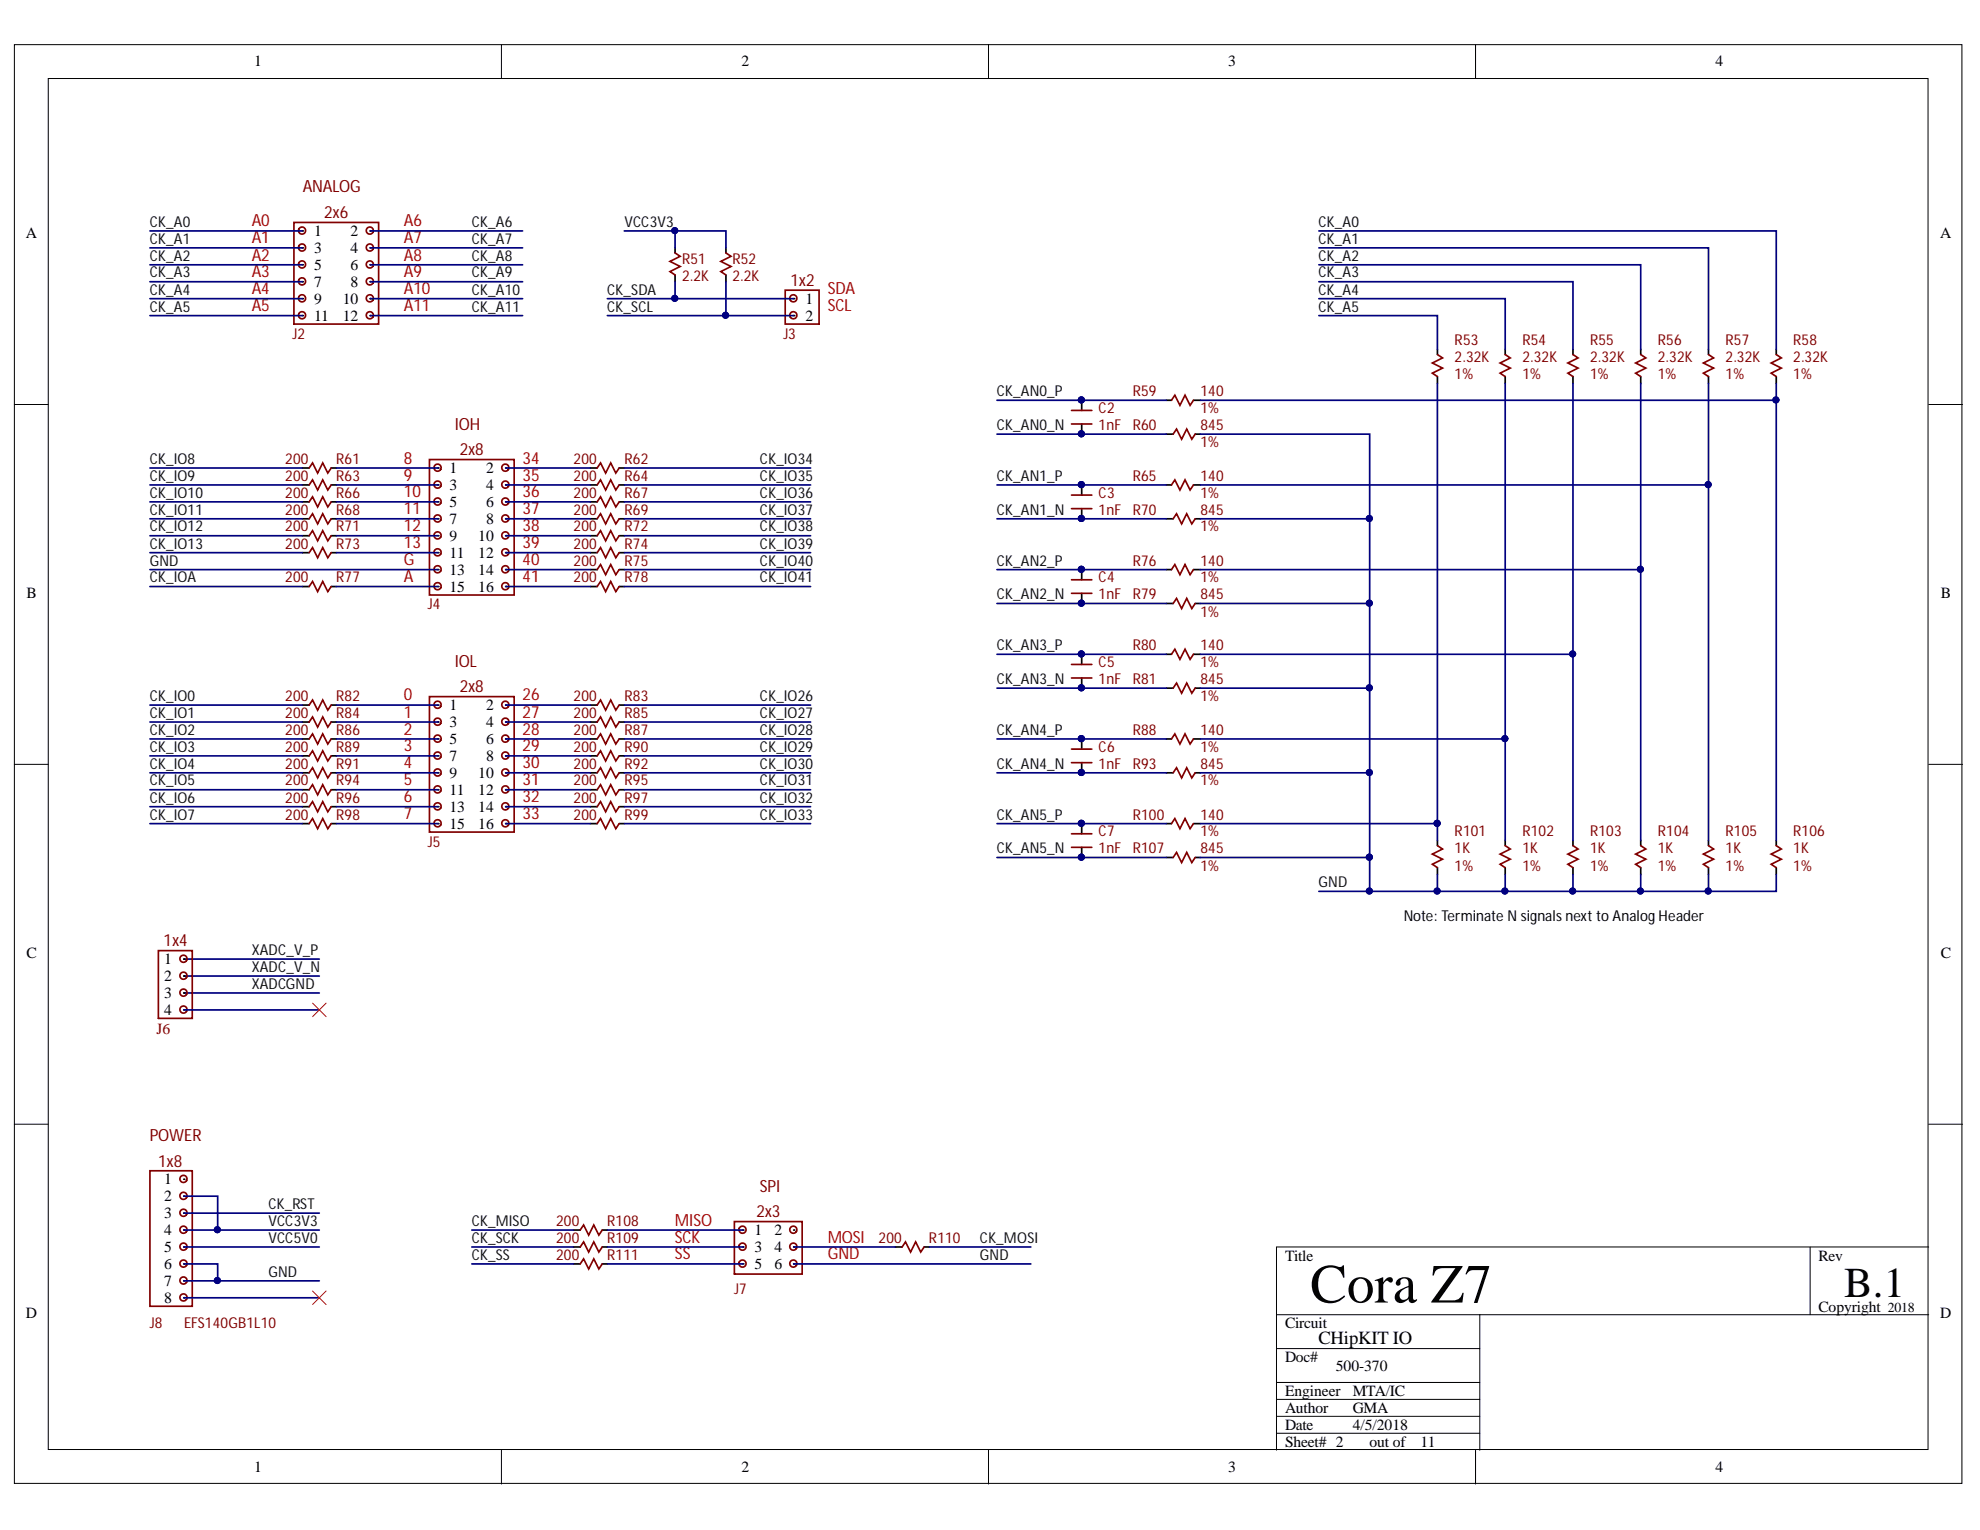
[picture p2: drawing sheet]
<svg xmlns="http://www.w3.org/2000/svg" width="279mm" height="216mm" viewBox="0 0 279 216" stroke-linecap="round" stroke-linejoin="round" font-family="sans-serif">
<defs><g id="words">
<text font-size="7.8" x="184.9" y="183.8">Cora Z7</text>
<text font-size="6" x="260.2" y="183">B.1</text>
<text font-size="2.6" x="186.1" y="189.7">CHipKIT IO</text>
<g font-size="2.4" fill="#800000">
<text x="42.7" y="27.1">ANALOG</text>
<text x="45.8" y="30.8">2x6</text>
<text x="111.6" y="40.3">1x2</text>
<text x="64.2" y="60.6">IOH</text>
<text x="64.9" y="64.3">2x8</text>
<text x="64.2" y="94.1">IOL</text>
<text x="64.9" y="97.6">2x8</text>
<text x="23.1" y="133.5">1x4</text>
<text x="21.1" y="161">POWER</text>
<text x="22.3" y="164.6">1x8</text>
<text x="106.7" y="171.7">2x3</text>
<text x="107.2" y="168.2">SPI</text>
</g>
<g font-size="2.4" fill="#bf0000">
<text x="35.5" y="32">A0</text>
<text x="35.5" y="34.3">A1</text>
<text x="57" y="32">A6</text>
<text x="57" y="34.3">A7</text>
<text x="35.5" y="36.8">A2</text>
<text x="35.5" y="39.1">A3</text>
<text x="35.5" y="41.5">A4</text>
<text x="57" y="36.8">A8</text>
<text x="57" y="39.1">A9</text>
<text x="57" y="41.5">A10</text>
<text x="116.8" y="41.5">SDA</text>
<text x="35.5" y="43.9">A5</text>
<text x="57" y="43.9">A11</text>
<text x="116.8" y="43.9">SCL</text>
<text x="57" y="65.4">8</text>
<text x="73.7" y="65.4">34</text>
<text x="57" y="67.8">9</text>
<text x="57" y="70.2">10</text>
<text x="73.7" y="67.8">35</text>
<text x="73.7" y="70.2">36</text>
<text x="57" y="72.5">11</text>
<text x="57" y="75">12</text>
<text x="57" y="77.4">13</text>
<text x="73.7" y="72.5">37</text>
<text x="73.7" y="75">38</text>
<text x="73.7" y="77.4">39</text>
<text x="57" y="79.7">G</text>
<text x="57" y="82.2">A</text>
<text x="73.7" y="79.7">40</text>
<text x="73.7" y="82.2">41</text>
<text x="57" y="98.8">0</text>
<text x="57" y="101.3">1</text>
<text x="73.7" y="98.8">26</text>
<text x="73.7" y="101.3">27</text>
<text x="57" y="103.7">2</text>
<text x="57" y="106">3</text>
<text x="73.7" y="103.7">28</text>
<text x="73.7" y="106">29</text>
<text x="57" y="108.4">4</text>
<text x="57" y="110.8">5</text>
<text x="57" y="113.2">6</text>
<text x="73.7" y="108.4">30</text>
<text x="73.7" y="110.8">31</text>
<text x="73.7" y="113.2">32</text>
<text x="57" y="115.6">7</text>
<text x="73.7" y="115.6">33</text>
<text x="95.2" y="173">MISO</text>
<text x="95.2" y="175.3">SCK</text>
<text x="95.2" y="177.7">SS</text>
<text x="116.8" y="175.3">MOSI</text>
<text x="116.8" y="177.7">GND</text>
</g>
<g font-size="2.2">
<text x="35.9" y="9.4">1</text>
<text x="104.6" y="9.4">2</text>
<text x="173.3" y="9.4">3</text>
<text x="242.1" y="9.4">4</text>
<text x="3.6" y="33.6">A</text>
<text x="44.3" y="33.3">1</text>
<text x="44.3" y="35.7">3</text>
<text x="49.5" y="33.3">2</text>
<text x="49.5" y="35.7">4</text>
<text x="273.8" y="33.6">A</text>
<text x="44.3" y="38.1">5</text>
<text x="44.3" y="40.5">7</text>
<text x="49.5" y="38.1">6</text>
<text x="49.5" y="40.5">8</text>
<text x="44.3" y="42.9">9</text>
<text x="44.3" y="45.2">11</text>
<text x="48.4" y="45.2">12</text>
<text x="48.4" y="42.9">10</text>
<text x="113.7" y="42.9">1</text>
<text x="113.7" y="45.2">2</text>
<text x="63.4" y="66.8">1</text>
<text x="63.4" y="69.2">3</text>
<text x="63.4" y="71.5">5</text>
<text x="68.6" y="71.5">6</text>
<text x="68.6" y="66.8">2</text>
<text x="68.6" y="69.2">4</text>
<text x="63.4" y="74">7</text>
<text x="63.4" y="76.3">9</text>
<text x="67.5" y="76.3">10</text>
<text x="68.6" y="74">8</text>
<text x="63.4" y="78.7">11</text>
<text x="63.4" y="81.1">13</text>
<text x="63.4" y="83.5">15</text>
<text x="67.5" y="78.7">12</text>
<text x="67.5" y="81.1">14</text>
<text x="67.5" y="83.5">16</text>
<text x="3.7" y="84.4">B</text>
<text x="273.9" y="84.4">B</text>
<text x="63.4" y="100.2">1</text>
<text x="68.6" y="100.2">2</text>
<text x="63.4" y="102.6">3</text>
<text x="63.4" y="105">5</text>
<text x="63.4" y="107.4">7</text>
<text x="68.6" y="105">6</text>
<text x="68.6" y="102.6">4</text>
<text x="68.6" y="107.4">8</text>
<text x="63.4" y="109.8">9</text>
<text x="63.4" y="112.2">11</text>
<text x="67.5" y="112.2">12</text>
<text x="67.5" y="109.8">10</text>
<text x="63.4" y="114.6">13</text>
<text x="63.4" y="116.9">15</text>
<text x="67.5" y="114.6">14</text>
<text x="67.5" y="116.9">16</text>
<text x="3.7" y="135.2">C</text>
<text x="23.2" y="136">1</text>
<text x="273.9" y="135.2">C</text>
<text x="23.2" y="138.5">2</text>
<text x="23.2" y="140.9">3</text>
<text x="23.2" y="143.2">4</text>
<text x="23.2" y="167.1">1</text>
<text x="23.2" y="169.5">2</text>
<text x="23.2" y="171.9">3</text>
<text x="23.2" y="179.1">6</text>
<text x="23.2" y="174.3">4</text>
<text x="23.2" y="176.7">5</text>
<text x="106.5" y="174.3">1</text>
<text x="106.5" y="176.7">3</text>
<text x="106.5" y="179.1">5</text>
<text x="109.3" y="179.1">6</text>
<text x="109.3" y="174.3">2</text>
<text x="109.3" y="176.7">4</text>
<text x="181.3" y="177.9">Title</text>
<text x="256.6" y="177.9">Rev</text>
<text x="3.6" y="185.9">D</text>
<text x="23.2" y="181.4">7</text>
<text x="23.2" y="183.9">8</text>
<text x="256.6" y="185.1">Copyright</text>
<text x="273.8" y="185.9">D</text>
<text x="181.3" y="187.4">Circuit</text>
<text x="181.3" y="197">Engineer</text>
<text x="181.3" y="192.3">Doc#</text>
<text x="188.5" y="193.4">500-370</text>
<text x="190.9" y="197">MTA/IC</text>
<text x="181.3" y="199.4">Author</text>
<text x="181.3" y="201.8">Date</text>
<text x="190.9" y="199.4">GMA</text>
<text x="190.9" y="201.8">4/5/2018</text>
<text x="35.9" y="207.7">1</text>
<text x="104.6" y="207.7">2</text>
<text x="173.3" y="207.7">3</text>
<text x="181.3" y="204.2">Sheet# 2</text>
<text x="193.3" y="204.2">out of</text>
<text x="200.4" y="204.2">11</text>
<text x="242.1" y="207.7">4</text>
</g>
<text font-size="2.2" fill="#800000" x="22.1" y="145.8">J6</text>
<g font-size="2.1" fill="#101010">
<text x="21.1" y="32">CK_A0</text>
<text x="21.1" y="34.4">CK_A1</text>
<text x="66.6" y="32">CK_A6</text>
<text x="66.6" y="34.4">CK_A7</text>
<text x="88.1" y="32">VCC3V3</text>
<text x="186.1" y="32">CK_A0</text>
<text x="186.1" y="34.4">CK_A1</text>
<text x="21.1" y="36.8">CK_A2</text>
<text x="21.1" y="39.1">CK_A3</text>
<text x="21.1" y="41.6">CK_A4</text>
<text x="66.6" y="36.8">CK_A8</text>
<text x="66.6" y="39.1">CK_A9</text>
<text x="66.6" y="41.6">CK_A10</text>
<text x="85.7" y="41.6">CK_SDA</text>
<text x="186.1" y="36.8">CK_A2</text>
<text x="186.1" y="39.1">CK_A3</text>
<text x="186.1" y="41.6">CK_A4</text>
<text x="21.1" y="44">CK_A5</text>
<text x="66.6" y="44">CK_A11</text>
<text x="85.7" y="44">CK_SCL</text>
<text x="186.1" y="44">CK_A5</text>
<text x="140.6" y="55.9">CK_AN0_P</text>
<text x="21.1" y="65.4">CK_IO8</text>
<text x="107.2" y="65.4">CK_IO34</text>
<text x="140.6" y="60.7">CK_AN0_N</text>
<text x="21.1" y="67.9">CK_IO9</text>
<text x="21.1" y="70.3">CK_IO10</text>
<text x="107.2" y="67.9">CK_IO35</text>
<text x="107.2" y="70.3">CK_IO36</text>
<text x="140.6" y="67.9">CK_AN1_P</text>
<text x="21.1" y="72.6">CK_IO11</text>
<text x="21.1" y="75">CK_IO12</text>
<text x="21.1" y="77.4">CK_IO13</text>
<text x="107.2" y="72.6">CK_IO37</text>
<text x="107.2" y="75">CK_IO38</text>
<text x="107.2" y="77.4">CK_IO39</text>
<text x="140.6" y="72.6">CK_AN1_N</text>
<text x="21.1" y="82.2">CK_IOA</text>
<text x="21.1" y="79.8">GND</text>
<text x="107.2" y="79.8">CK_IO40</text>
<text x="107.2" y="82.2">CK_IO41</text>
<text x="140.6" y="79.8">CK_AN2_P</text>
<text x="140.6" y="84.5">CK_AN2_N</text>
<text x="140.6" y="91.7">CK_AN3_P</text>
<text x="21.1" y="98.9">CK_IO0</text>
<text x="21.1" y="101.3">CK_IO1</text>
<text x="107.2" y="98.9">CK_IO26</text>
<text x="107.2" y="101.3">CK_IO27</text>
<text x="140.6" y="96.5">CK_AN3_N</text>
<text x="21.1" y="103.7">CK_IO2</text>
<text x="21.1" y="106.1">CK_IO3</text>
<text x="107.2" y="103.7">CK_IO28</text>
<text x="107.2" y="106.1">CK_IO29</text>
<text x="140.6" y="103.7">CK_AN4_P</text>
<text x="21.1" y="108.5">CK_IO4</text>
<text x="21.1" y="110.8">CK_IO5</text>
<text x="21.1" y="113.3">CK_IO6</text>
<text x="107.2" y="108.5">CK_IO30</text>
<text x="107.2" y="110.8">CK_IO31</text>
<text x="107.2" y="113.3">CK_IO32</text>
<text x="140.6" y="108.5">CK_AN4_N</text>
<text x="21.1" y="115.7">CK_IO7</text>
<text x="107.2" y="115.7">CK_IO33</text>
<text x="140.6" y="115.7">CK_AN5_P</text>
<text x="140.6" y="120.4">CK_AN5_N</text>
<text x="186.1" y="125.2">GND</text>
<text x="35.5" y="134.8">XADC_V_P</text>
<text x="35.5" y="137.1">XADC_V_N</text>
<text x="35.5" y="139.5">XADCGND</text>
<text x="37.9" y="173">VCC3V3</text>
<text x="37.9" y="170.6">CK_RST</text>
<text x="66.6" y="173">CK_MISO</text>
<text x="37.9" y="175.3">VCC5V0</text>
<text x="66.6" y="175.3">CK_SCK</text>
<text x="66.6" y="177.8">CK_SS</text>
<text x="138.3" y="175.3">CK_MOSI</text>
<text x="138.3" y="177.8">GND</text>
<text x="37.9" y="180.2">GND</text>
</g>
<g font-size="2.1" fill="#800000">
<text x="96.2" y="39.7">2.2K</text>
<text x="96.2" y="37.3">R51</text>
<text x="103.4" y="39.7">2.2K</text>
<text x="103.4" y="37.3">R52</text>
<text x="41.3" y="47.8">J2</text>
<text x="110.5" y="47.8">J3</text>
<text x="205.3" y="51.1">2.32K</text>
<text x="205.3" y="48.7">R53</text>
<text x="205.3" y="53.5">1%</text>
<text x="214.8" y="51.1">2.32K</text>
<text x="214.8" y="48.7">R54</text>
<text x="214.8" y="53.5">1%</text>
<text x="224.4" y="51.1">2.32K</text>
<text x="224.4" y="48.7">R55</text>
<text x="224.4" y="53.5">1%</text>
<text x="233.9" y="51.1">2.32K</text>
<text x="233.9" y="48.7">R56</text>
<text x="233.9" y="53.5">1%</text>
<text x="243.5" y="51.1">2.32K</text>
<text x="243.5" y="48.7">R57</text>
<text x="243.5" y="53.5">1%</text>
<text x="253" y="51.1">2.32K</text>
<text x="253" y="48.7">R58</text>
<text x="253" y="53.5">1%</text>
<text x="155" y="58.3">C2</text>
<text x="159.8" y="55.9">R59</text>
<text x="169.4" y="55.9">140</text>
<text x="169.4" y="58.3">1%</text>
<text x="40.3" y="65.4">200</text>
<text x="47.4" y="65.4">R61</text>
<text x="80.9" y="65.4">200</text>
<text x="88.1" y="65.4">R62</text>
<text x="155" y="60.7">1nF</text>
<text x="159.8" y="60.7">R60</text>
<text x="169.4" y="60.7">845</text>
<text x="169.4" y="63.1">1%</text>
<text x="40.3" y="67.9">200</text>
<text x="40.3" y="70.3">200</text>
<text x="47.4" y="67.9">R63</text>
<text x="47.4" y="70.3">R66</text>
<text x="80.9" y="67.9">200</text>
<text x="80.9" y="70.3">200</text>
<text x="88.1" y="67.9">R64</text>
<text x="88.1" y="70.3">R67</text>
<text x="155" y="70.3">C3</text>
<text x="159.8" y="67.9">R65</text>
<text x="169.4" y="67.9">140</text>
<text x="169.4" y="70.3">1%</text>
<text x="40.3" y="72.6">200</text>
<text x="40.3" y="75">200</text>
<text x="40.3" y="77.4">200</text>
<text x="47.4" y="72.6">R68</text>
<text x="47.4" y="75">R71</text>
<text x="47.4" y="77.4">R73</text>
<text x="80.9" y="72.6">200</text>
<text x="80.9" y="75">200</text>
<text x="80.9" y="77.4">200</text>
<text x="88.1" y="72.6">R69</text>
<text x="88.1" y="75">R72</text>
<text x="88.1" y="77.4">R74</text>
<text x="155" y="72.6">1nF</text>
<text x="159.8" y="72.6">R70</text>
<text x="169.4" y="72.6">845</text>
<text x="169.4" y="75">1%</text>
<text x="40.3" y="82.2">200</text>
<text x="47.4" y="82.2">R77</text>
<text x="80.9" y="79.8">200</text>
<text x="80.9" y="82.2">200</text>
<text x="88.1" y="79.8">R75</text>
<text x="88.1" y="82.2">R78</text>
<text x="155" y="82.2">C4</text>
<text x="159.8" y="79.8">R76</text>
<text x="169.4" y="79.8">140</text>
<text x="169.4" y="82.2">1%</text>
<text x="60.4" y="86">J4</text>
<text x="155" y="84.5">1nF</text>
<text x="159.8" y="84.5">R79</text>
<text x="169.4" y="84.5">845</text>
<text x="169.4" y="87">1%</text>
<text x="155" y="94.1">C5</text>
<text x="159.8" y="91.7">R80</text>
<text x="169.4" y="91.7">140</text>
<text x="169.4" y="94.1">1%</text>
<text x="40.3" y="98.9">200</text>
<text x="40.3" y="101.3">200</text>
<text x="47.4" y="98.9">R82</text>
<text x="47.4" y="101.3">R84</text>
<text x="80.9" y="98.9">200</text>
<text x="80.9" y="101.3">200</text>
<text x="88.1" y="98.9">R83</text>
<text x="88.1" y="101.3">R85</text>
<text x="155" y="96.5">1nF</text>
<text x="159.8" y="96.5">R81</text>
<text x="169.4" y="96.5">845</text>
<text x="169.4" y="98.9">1%</text>
<text x="40.3" y="103.7">200</text>
<text x="40.3" y="106.1">200</text>
<text x="47.4" y="103.7">R86</text>
<text x="47.4" y="106.1">R89</text>
<text x="80.9" y="103.7">200</text>
<text x="80.9" y="106.1">200</text>
<text x="88.1" y="103.7">R87</text>
<text x="88.1" y="106.1">R90</text>
<text x="155" y="106.1">C6</text>
<text x="159.8" y="103.7">R88</text>
<text x="169.4" y="103.7">140</text>
<text x="169.4" y="106.1">1%</text>
<text x="40.3" y="108.5">200</text>
<text x="40.3" y="110.8">200</text>
<text x="40.3" y="113.3">200</text>
<text x="47.4" y="108.5">R91</text>
<text x="47.4" y="110.8">R94</text>
<text x="47.4" y="113.3">R96</text>
<text x="80.9" y="108.5">200</text>
<text x="80.9" y="110.8">200</text>
<text x="80.9" y="113.3">200</text>
<text x="88.1" y="108.5">R92</text>
<text x="88.1" y="110.8">R95</text>
<text x="88.1" y="113.3">R97</text>
<text x="155" y="108.5">1nF</text>
<text x="159.8" y="108.5">R93</text>
<text x="169.4" y="108.5">845</text>
<text x="169.4" y="110.8">1%</text>
<text x="40.3" y="115.7">200</text>
<text x="47.4" y="115.7">R98</text>
<text x="60.4" y="119.5">J5</text>
<text x="80.9" y="115.7">200</text>
<text x="88.1" y="115.7">R99</text>
<text x="155" y="118">C7</text>
<text x="159.8" y="115.7">R100</text>
<text x="169.4" y="115.7">140</text>
<text x="169.4" y="118">1%</text>
<text x="205.3" y="118">R101</text>
<text x="214.8" y="118">R102</text>
<text x="224.4" y="118">R103</text>
<text x="233.9" y="118">R104</text>
<text x="243.5" y="118">R105</text>
<text x="253" y="118">R106</text>
<text x="155" y="120.4">1nF</text>
<text x="159.8" y="120.4">R107</text>
<text x="169.4" y="120.4">845</text>
<text x="169.4" y="122.8">1%</text>
<text x="205.3" y="120.4">1K</text>
<text x="205.3" y="122.8">1%</text>
<text x="214.8" y="120.4">1K</text>
<text x="214.8" y="122.8">1%</text>
<text x="224.4" y="120.4">1K</text>
<text x="224.4" y="122.8">1%</text>
<text x="233.9" y="120.4">1K</text>
<text x="233.9" y="122.8">1%</text>
<text x="243.5" y="120.4">1K</text>
<text x="243.5" y="122.8">1%</text>
<text x="253" y="120.4">1K</text>
<text x="253" y="122.8">1%</text>
<text x="78.5" y="173">200</text>
<text x="85.7" y="173">R108</text>
<text x="78.5" y="175.3">200</text>
<text x="78.5" y="177.8">200</text>
<text x="85.7" y="175.3">R109</text>
<text x="85.7" y="177.8">R111</text>
<text x="124" y="175.3">200</text>
<text x="131.1" y="175.3">R110</text>
<text x="103.6" y="182.5">J7</text>
<text x="21.1" y="187.4">J8</text>
<text x="26" y="187.4">EFS140GB1L10</text>
</g>
<text font-size="2.1" x="198.1" y="129.9">Note: Terminate N signals next to Analog Header</text>
<text font-size="1.9" x="266.4" y="185.1">2018</text>
</g></defs>
<g fill="#fff" stroke="#000" stroke-width=".14">
<path d="M2 6.3h274.8v203h-274.8z"/>
<path d="M6.8 11.1h265.3v193.4h-265.3z"/>
</g>
<g fill="none" stroke="#000" stroke-width=".14">
<path d="M70.8 6.3v4.8M139.5 6.3v4.8M208.2 6.3v4.8M2 57.1h4.8M272.2 57.1h4.7M2 107.9h4.8M272.2 107.9h4.7M2 158.6h4.8M272.2 158.6h4.7M255.4 176v9.5M272.2 176h-92.1v28.6M180.1 185.5h92.1"/>
<path d="M180.1 199.9h28.7M180.1 190.3h28.7M180.1 197.5h28.7M180.1 195.1h28.7M208.8 185.5v19.1M70.8 204.6v4.8M139.5 204.6v4.8M180.1 202.2h28.7M208.2 204.6v4.8"/>
</g>
<g fill="none" stroke="#000" stroke-width=".24">
<path d="M42.7 32.6h.1M42.7 35h.1M42.7 37.4h.1M42.7 39.8h.1M52.2 37.4h.1M52.2 32.6h.1M52.2 35h.1M52.2 39.8h.1M95.3 35v.7M95.3 38.8v1M102.4 35v.7M102.4 38.8v1"/>
<path d="M42.7 42.1h.1M42.7 44.5h.1M52.2 44.5h.1M52.2 42.1h.1M112 42.1h.1M112 44.5h.1M152.6 56.5v1.4M152.6 59.8v1.5M164.6 56.5h.7M168.4 56.5h1M202.8 49.3v.7M202.8 53.1v1"/>
<path d="M212.4 49.3v.7M212.4 53.1v1M222 49.3v.7M222 53.1v1M231.5 49.3v.7M231.5 53.1v1M241.1 49.3v.7M241.1 53.1v1M250.6 49.3v.7M250.6 53.1v1M42.7 66h.9M42.7 68.4h.9"/>
<path d="M42.7 70.8h.9M42.7 73.2h.9M42.7 75.6h.9M42.7 78h.9M46.7 66h.8M46.7 68.4h.8M46.7 70.8h.8M46.7 73.2h.8M46.7 75.6h.8M46.7 78h.8M61.8 66h.1M61.8 68.4h.1"/>
<path d="M61.8 70.8h.1M61.8 73.2h.1M61.8 75.6h.1M61.8 78h.1M71.4 70.8h.1M71.4 66h.1M71.4 68.4h.1M71.4 78h.1M71.4 73.2h.1M71.4 75.6h.1M83.3 66h1M83.3 68.4h1"/>
<path d="M83.3 70.8h1M83.3 73.2h1M83.3 75.6h1M83.3 78h1M87.4 66h.7M87.4 68.4h.7M87.4 70.8h.7M87.4 73.2h.7M87.4 75.6h.7M87.4 78h.7M152.6 68.4v1.5M152.6 71.8v1.4"/>
<path d="M164.6 68.4h.7M164.6 73.2h.9M164.6 61.3h.9M168.4 68.4h1M168.7 73.2h.7M168.7 61.3h.7M42.7 82.8h.9M42.7 99.5h.9M46.7 82.8h.8M46.7 99.5h.8M61.8 80.4h.1M61.8 82.8h.1"/>
<path d="M61.8 99.5h.1M71.4 80.4h.1M71.4 82.8h.1M71.4 99.5h.1M83.3 80.4h1M83.3 82.8h1M83.3 99.5h1M87.4 80.4h.7M87.4 82.8h.7M87.4 99.5h.7M152.6 80.4v1.4M152.6 83.7v1.5"/>
<path d="M152.6 92.3v1.5M152.6 95.7v1.4M164.6 80.4h.7M164.6 85.2h.9M164.6 97.1h.9M164.6 92.3h.7M168.4 80.4h1M168.4 92.3h1M168.7 85.2h.7M168.7 97.1h.7M42.7 101.9h.9M42.7 104.3h.9"/>
<path d="M42.7 106.7h.9M42.7 109.1h.9M42.7 111.4h.9M42.7 113.8h.9M42.7 116.2h.9M46.7 101.9h.8M46.7 104.3h.8M46.7 106.7h.8M46.7 109.1h.8M46.7 111.4h.8M46.7 113.8h.8M46.7 116.2h.8"/>
<path d="M61.8 101.9h.1M61.8 104.3h.1M61.8 106.7h.1M61.8 109.1h.1M61.8 111.4h.1M61.8 113.8h.1M61.8 116.2h.1M71.4 104.3h.1M71.4 101.9h.1M71.4 111.4h.1M71.4 106.7h.1M71.4 109.1h.1"/>
<path d="M71.4 113.8h.1M71.4 116.2h.1M83.3 101.9h1M83.3 104.3h1M83.3 106.7h1M83.3 109.1h1M83.3 111.4h1M83.3 113.8h1M83.3 116.2h1M87.4 101.9h.7M87.4 104.3h.7M87.4 106.7h.7"/>
<path d="M87.4 109.1h.7M87.4 111.4h.7M87.4 113.8h.7M87.4 116.2h.7M152.6 104.3v1.4M152.6 107.6v1.5M152.6 116.2v1.5M152.6 119.6v1.4M164.6 104.3h.7M164.6 109.1h.9M164.6 116.2h.7M168.4 104.3h1"/>
<path d="M168.4 116.2h1M168.7 109.1h.7M202.8 118.6v.7M212.4 118.6v.7M222 118.6v.7M231.5 118.6v.7M241.1 118.6v.7M250.6 118.6v.7M25.9 135.3h.1M25.9 137.7h.1M164.6 121h.9M168.7 121h.7"/>
<path d="M202.8 122.4v1M212.4 122.4v1M222 122.4v1M231.5 122.4v1M241.1 122.4v1M250.6 122.4v1M25.9 140.1h.1M25.9 142.5h.1M25.9 178.4h.1M25.9 166.4h.1M25.9 168.8h.1M25.9 171.2h.1"/>
<path d="M25.9 173.6h.1M25.9 176h.1M80.9 173.6h1M80.9 176h1M80.9 178.4h1M85 173.6h.7M85 176h.7M85 178.4h.7M104.8 173.6h.1M104.8 176h.1M104.8 178.4h.1M112 178.4h.1"/>
<path d="M112 173.6h.1M112 176h.1M126.3 176h1M130.4 176h.7M25.9 180.7h.1M25.9 183.1h.1"/>
</g>
<g fill="none" stroke="#800000" stroke-width=".24">
<path d="M41.5 31.4h11.9v14.3h-11.9zM42.2 37.1a.5 .5 0 0 1 .8-.1 .5 .5 0 0 1-.2 .8 .5 .5 0 0 1-.7-.4l.1-.3M52.6 32.8a.5 .5 0 0 0-.3-.8 .5 .5 0 0 0-.6 .6 .5 .5 0 0 0 .7 .4l.2-.2M52.6 35.2a.5 .5 0 0 0-.3-.8 .5 .5 0 0 0-.6 .6 .5 .5 0 0 0 .7 .4l.2-.2M52.6 37.6a.5 .5 0 0 0-.3-.8 .5 .5 0 0 0-.6 .6 .5 .5 0 0 0 .7 .4l.2-.2M52.6 40a.5 .5 0 0 0-.3-.8 .5 .5 0 0 0-.6 .6 .5 .5 0 0 0 .7 .3l.2-.1M95.3 35.7l.7 .5-1.5 .7 1.5 .7-1.5 .7 .8 .5M102.4 35.7l.8 .5-1.5 .7 1.5 .7-1.5 .7 .7 .5M52.6 42.3a.5 .5 0 0 0-.3-.7 .5 .5 0 0 0-.6 .6 .5 .5 0 0 0 .7 .3l.2-.1M52.6 44.7a.5 .5 0 0 0-.3-.7 .5 .5 0 0 0-.6 .6 .5 .5 0 0 0 .7 .3l.2-.2M110.8 41h4.8v4.7h-4.8zM111.5 42.4a.5 .5 0 0 1 .3-.8 .5 .5 0 0 1 .6 .5 .5 .5 0 0 1-.7 .5l-.2-.2"/>
<path d="M151.2 57.9h2.9M151.2 59.8h2.9M165.3 56.5l.5-.7 .7 1.4 .7-1.4 .7 1.4 .5-.7M202.8 50l.8 .5-1.5 .7 1.5 .7-1.5 .8 .7 .4M212.4 50l.7 .5-1.4 .7 1.4 .7-1.4 .8 .7 .4M222 50l.7 .5-1.5 .7 1.5 .7-1.5 .8 .8 .4M231.5 50l.7 .5-1.4 .7 1.4 .7-1.4 .8 .7 .4M241.1 50l.7 .5-1.4 .7 1.4 .7-1.4 .8 .7 .4M250.6 50l.8 .5-1.5 .7 1.5 .7-1.5 .8 .7 .4M43.6 66l.5-.7 .7 1.5 .7-1.5 .8 1.5 .4-.8M43.6 68.4l.5-.7 .7 1.4 .7-1.4 .8 1.4 .4-.7M43.6 70.8l.5-.7 .7 1.4 .7-1.4 .8 1.4 .4-.7"/>
<path d="M43.6 73.2l.5-.7 .7 1.4 .7-1.4 .8 1.4 .4-.7M43.6 75.6l.5-.7 .7 1.4 .7-1.4 .8 1.4 .4-.7M43.6 78l.5-.7 .7 1.4 .7-1.4 .8 1.4 .4-.7M60.6 64.8h12v19.2h-12zM62.2 68.6a.5 .5 0 0 0-.4-.7 .5 .5 0 0 0-.5 .6 .5 .5 0 0 0 .7 .3l.2-.2M62.2 78.2a.5 .5 0 0 0-.4-.8 .5 .5 0 0 0-.5 .6 .5 .5 0 0 0 .7 .4l.2-.2M71.7 68.6a.5 .5 0 0 0-.3-.7 .5 .5 0 0 0-.6 .6 .5 .5 0 0 0 .8 .3l.1-.2M71.7 78.2a.5 .5 0 0 0-.3-.8 .5 .5 0 0 0-.6 .6 .5 .5 0 0 0 .8 .4l.1-.2M84.3 66l.4-.7 .8 1.5 .7-1.5 .7 1.5 .5-.8M84.3 68.4l.4-.7 .8 1.4 .7-1.4 .7 1.4 .5-.7M84.3 70.8l.4-.7 .8 1.4 .7-1.4 .7 1.4 .5-.7M84.3 73.2l.4-.7 .8 1.4 .7-1.4 .7 1.4 .5-.7"/>
<path d="M84.3 75.6l.4-.7 .8 1.4 .7-1.4 .7 1.4 .5-.7M84.3 78l.4-.7 .8 1.4 .7-1.4 .7 1.4 .5-.7M151.2 69.9h2.9M151.2 71.8h2.9M165.3 68.4l.5-.7 .7 1.4 .7-1.4 .7 1.4 .5-.7M165.5 61.3l.5-.8 .7 1.5 .8-1.5 .7 1.5 .5-.7M165.5 73.2l.5-.7 .7 1.4 .8-1.4 .7 1.4 .5-.7M43.6 82.8l.5-.7 .7 1.4 .7-1.4 .8 1.4 .4-.7M43.6 99.5l.5-.7 .7 1.4 .7-1.4 .8 1.4 .4-.7M60.6 98.3h12v19.1h-12zM84.3 80.4l.4-.7 .8 1.4 .7-1.4 .7 1.4 .5-.7M84.3 82.8l.4-.7 .8 1.4 .7-1.4 .7 1.4 .5-.7"/>
<path d="M84.3 99.5l.4-.7 .8 1.4 .7-1.4 .7 1.4 .5-.7M151.2 81.8h2.9M151.2 83.7h2.9M151.2 93.8h2.9M151.2 95.7h2.9M165.3 80.4l.5-.7 .7 1.4 .7-1.4 .7 1.4 .5-.7M165.3 92.3l.5-.7 .7 1.4 .7-1.4 .7 1.4 .5-.7M165.5 85.2l.5-.8 .7 1.5 .8-1.5 .7 1.5 .5-.7M165.5 97.1l.5-.7 .7 1.4 .8-1.4 .7 1.4 .5-.7M43.6 101.9l.5-.7 .7 1.4 .7-1.4 .8 1.4 .4-.7M43.6 104.3l.5-.7 .7 1.4 .7-1.4 .8 1.4 .4-.7M43.6 106.7l.5-.8 .7 1.5 .7-1.5 .8 1.5 .4-.7"/>
<path d="M43.6 109.1l.5-.8 .7 1.5 .7-1.5 .8 1.5 .4-.7M43.6 111.4l.5-.7 .7 1.5 .7-1.5 .8 1.5 .4-.8M43.6 113.8l.5-.7 .7 1.5 .7-1.5 .8 1.5 .4-.8M43.6 116.2l.5-.7 .7 1.4 .7-1.4 .8 1.4 .4-.7M62.2 104.5a.5 .5 0 0 0-.4-.8 .5 .5 0 0 0-.5 .6 .5 .5 0 0 0 .7 .4l.2-.2M62.2 114a.5 .5 0 0 0-.4-.7 .5 .5 0 0 0-.5 .6 .5 .5 0 0 0 .7 .3l.2-.2M71.7 104.5a.5 .5 0 0 0-.3-.8 .5 .5 0 0 0-.6 .6 .5 .5 0 0 0 .8 .4l.1-.2M71.7 114a.5 .5 0 0 0-.3-.7 .5 .5 0 0 0-.6 .6 .5 .5 0 0 0 .8 .3l.1-.2M84.3 101.9l.4-.7 .8 1.4 .7-1.4 .7 1.4 .5-.7M84.3 104.3l.4-.7 .8 1.4 .7-1.4 .7 1.4 .5-.7M84.3 106.7l.4-.8 .8 1.5 .7-1.5 .7 1.5 .5-.7M84.3 109.1l.4-.8 .8 1.5 .7-1.5 .7 1.5 .5-.7"/>
<path d="M84.3 111.4l.4-.7 .8 1.5 .7-1.5 .7 1.5 .5-.8M84.3 113.8l.4-.7 .8 1.5 .7-1.5 .7 1.5 .5-.8M84.3 116.2l.4-.7 .8 1.4 .7-1.4 .7 1.4 .5-.7M151.2 105.7h2.9M151.2 107.6h2.9M151.2 117.7h2.9M151.2 119.6h2.9M165.3 104.3l.5-.7 .7 1.4 .7-1.4 .7 1.4 .5-.7M165.3 116.2l.5-.7 .7 1.4 .7-1.4 .7 1.4 .5-.7M165.5 109.1l.5-.8 .7 1.5 .8-1.5 .7 1.5 .5-.7M202.8 119.3l.8 .5-1.5 .7 1.5 .7-1.5 .8 .7 .4M212.4 119.3l.7 .5-1.4 .7 1.4 .7-1.4 .8 .7 .4"/>
<path d="M222 119.3l.7 .5-1.5 .7 1.5 .7-1.5 .8 .8 .4M231.5 119.3l.7 .5-1.4 .7 1.4 .7-1.4 .8 .7 .4M241.1 119.3l.7 .5-1.4 .7 1.4 .7-1.4 .8 .7 .4M250.6 119.3l.8 .5-1.5 .7 1.5 .7-1.5 .8 .7 .4M22.3 134.1h4.8v9.6h-4.8zM165.5 121l.5-.7 .7 1.4 .8-1.4 .7 1.4 .5-.7M26.3 142.7a.5 .5 0 0 0-.3-.7 .5 .5 0 0 0-.6 .5 .5 .5 0 0 0 .7 .4l.2-.2M21.2 165.2h5.9v19.1h-5.9zM26.3 169a.5 .5 0 0 0-.3-.7 .5 .5 0 0 0-.6 .5 .5 .5 0 0 0 .7 .4l.2-.2M26.3 178.6a.5 .5 0 0 0-.3-.8 .5 .5 0 0 0-.6 .6 .5 .5 0 0 0 .7 .3l.2-.1M81.9 173.6l.5-.7 .7 1.4 .7-1.4 .7 1.4 .5-.7M81.9 176l.5-.8 .7 1.5 .7-1.5 .7 1.5 .5-.7"/>
<path d="M81.9 178.4l.5-.8 .7 1.5 .7-1.5 .7 1.5 .5-.7M103.6 172.4h9.6v7.4h-9.6zM104.3 173.3a.5 .5 0 0 1 .8-.1 .5 .5 0 0 1-.1 .8 .5 .5 0 0 1-.7-.4v-.3M112.4 178.6a.5 .5 0 0 0-.4-.8 .5 .5 0 0 0-.5 .6 .5 .5 0 0 0 .7 .3l.2-.1M127.3 176l.5-.8 .7 1.5 .7-1.5 .7 1.5 .5-.7"/>
<circle cx="42.6" cy="39.7" r=".5"/>
<circle cx="42.6" cy="34.9" r=".5"/>
<circle cx="42.6" cy="32.5" r=".5"/>
<circle cx="42.6" cy="44.5" r=".5"/>
<circle cx="42.6" cy="42.1" r=".5"/>
<circle cx="111.9" cy="44.5" r=".5"/>
<circle cx="61.7" cy="75.6" r=".5"/>
<circle cx="61.7" cy="70.8" r=".5"/>
<circle cx="61.7" cy="66" r=".5"/>
<circle cx="61.7" cy="73.2" r=".5"/>
<circle cx="71.3" cy="75.6" r=".5"/>
<circle cx="71.3" cy="70.8" r=".5"/>
<circle cx="71.3" cy="66" r=".5"/>
<circle cx="71.3" cy="73.2" r=".5"/>
<circle cx="61.7" cy="99.4" r=".5"/>
<circle cx="61.7" cy="80.3" r=".5"/>
<circle cx="61.7" cy="82.7" r=".5"/>
<circle cx="71.3" cy="99.4" r=".5"/>
<circle cx="71.3" cy="80.3" r=".5"/>
<circle cx="71.3" cy="82.7" r=".5"/>
<circle cx="61.7" cy="116.2" r=".5"/>
<circle cx="61.7" cy="109" r=".5"/>
<circle cx="61.7" cy="101.8" r=".5"/>
<circle cx="61.7" cy="106.6" r=".5"/>
<circle cx="61.7" cy="111.4" r=".5"/>
<circle cx="71.3" cy="116.2" r=".5"/>
<circle cx="71.3" cy="109" r=".5"/>
<circle cx="71.3" cy="101.8" r=".5"/>
<circle cx="71.3" cy="106.6" r=".5"/>
<circle cx="71.3" cy="111.4" r=".5"/>
<circle cx="25.9" cy="137.7" r=".5"/>
<circle cx="25.9" cy="135.3" r=".5"/>
<circle cx="25.9" cy="140.1" r=".5"/>
<circle cx="25.9" cy="173.5" r=".5"/>
<circle cx="25.9" cy="166.4" r=".5"/>
<circle cx="25.9" cy="175.9" r=".5"/>
<circle cx="25.9" cy="171.1" r=".5"/>
<circle cx="104.8" cy="175.9" r=".5"/>
<circle cx="104.8" cy="178.3" r=".5"/>
<circle cx="111.9" cy="173.5" r=".5"/>
<circle cx="111.9" cy="175.9" r=".5"/>
<circle cx="25.9" cy="183.1" r=".5"/>
<circle cx="25.9" cy="180.7" r=".5"/>
</g>
<g fill="#000080" stroke="#000080" stroke-width=".14">
<circle cx="152.6" cy="56.4" r=".43"/>
<circle cx="152.6" cy="61.2" r=".43"/>
<circle cx="152.6" cy="68.4" r=".43"/>
<circle cx="152.6" cy="73.2" r=".43"/>
<circle cx="152.6" cy="80.3" r=".43"/>
<circle cx="152.6" cy="85.1" r=".43"/>
<circle cx="152.6" cy="92.3" r=".43"/>
<circle cx="152.6" cy="97.1" r=".43"/>
<circle cx="152.6" cy="104.2" r=".43"/>
<circle cx="152.6" cy="109" r=".43"/>
<circle cx="152.6" cy="116.2" r=".43"/>
<circle cx="152.6" cy="121" r=".43"/>
<circle cx="30.7" cy="173.5" r=".43"/>
<circle cx="30.7" cy="180.7" r=".43"/>
<circle cx="202.8" cy="116.2" r=".43"/>
<circle cx="202.8" cy="125.7" r=".43"/>
<circle cx="212.4" cy="125.7" r=".43"/>
<circle cx="221.9" cy="125.7" r=".43"/>
<circle cx="231.5" cy="125.7" r=".43"/>
<circle cx="241" cy="125.7" r=".43"/>
<circle cx="193.2" cy="97.1" r=".43"/>
<circle cx="193.2" cy="109" r=".43"/>
<circle cx="221.9" cy="92.3" r=".43"/>
<circle cx="193.2" cy="121" r=".43"/>
<circle cx="193.2" cy="125.7" r=".43"/>
<circle cx="95.2" cy="42.1" r=".43"/>
<circle cx="102.4" cy="44.5" r=".43"/>
<circle cx="95.2" cy="32.5" r=".43"/>
<circle cx="212.4" cy="104.2" r=".43"/>
<circle cx="250.6" cy="56.4" r=".43"/>
<circle cx="193.2" cy="73.2" r=".43"/>
<circle cx="241" cy="68.4" r=".43"/>
<circle cx="193.2" cy="85.1" r=".43"/>
<circle cx="231.5" cy="80.3" r=".43"/>
</g>
<g fill="none" stroke="#000080" stroke-width=".24">
<path d="M21.2 32.6h21.5M21.2 35h21.5M21.2 37.4h21.5M21.2 39.8h21.5M52.2 32.6h21.5M52.2 35h21.5M52.2 37.4h21.5M52.2 39.8h21.5M88.1 32.6h14.3v2.4M95.3 32.6v2.4M95.3 39.8v2.3M102.4 39.8v4.7"/>
<path d="M186.1 32.6h64.5v16.7M186.1 35h55v14.3M186.1 37.4h45.4v11.9M186.1 39.8h35.9v9.5M21.2 42.1h21.5M21.2 44.5h21.5M52.2 42.1h21.5M52.2 44.5h21.5M85.7 42.1h26.3M85.7 44.5h26.3M140.7 56.5h23.9M169.4 56.5h81.2"/>
<path d="M186.1 42.1h26.3v7.2M186.1 44.5h16.7v4.8M202.8 54.1v64.5M212.4 54.1v50.2M222 54.1v64.5M231.5 54.1v64.5M241.1 54.1v64.5M250.6 54.1v64.5M21.2 66h21.5M21.2 68.4h21.5M21.2 70.8h21.5M21.2 73.2h21.5"/>
<path d="M21.2 75.6h21.5M21.2 78h21.5M47.5 66h14.3M47.5 68.4h14.3M47.5 70.8h14.3M47.5 73.2h14.3M47.5 75.6h14.3M47.5 78h14.3M71.4 66h11.9M71.4 68.4h11.9M71.4 70.8h11.9M71.4 73.2h11.9"/>
<path d="M71.4 75.6h11.9M71.4 78h11.9M88.1 66h26.3M88.1 68.4h26.3M88.1 70.8h26.3M88.1 73.2h26.3M88.1 75.6h26.3M88.1 78h26.3M140.7 61.3h23.9M140.7 73.2h23.9M140.7 68.4h23.9M169.4 61.3h23.9v59.7"/>
<path d="M169.4 68.4h71.7M169.4 73.2h23.9M21.2 80.4h40.6M21.2 82.8h21.5M21.2 99.5h21.5M47.5 82.8h14.3M47.5 99.5h14.3M71.4 80.4h11.9M71.4 82.8h11.9M71.4 99.5h11.9M88.1 80.4h26.3M88.1 82.8h26.3"/>
<path d="M88.1 99.5h26.3M140.7 85.2h23.9M140.7 97.1h23.9M140.7 80.4h23.9M140.7 92.3h23.9M169.4 80.4h62.1M169.4 97.1h23.9M169.4 92.3h52.6M169.4 85.2h23.9M21.2 101.9h21.5M21.2 104.3h21.5M21.2 106.7h21.5"/>
<path d="M21.2 109.1h21.5M21.2 111.4h21.5M21.2 113.8h21.5M21.2 116.2h21.5M47.5 101.9h14.3M47.5 104.3h14.3M47.5 106.7h14.3M47.5 109.1h14.3M47.5 111.4h14.3M47.5 113.8h14.3M47.5 116.2h14.3M71.4 101.9h11.9"/>
<path d="M71.4 104.3h11.9M71.4 106.7h11.9M71.4 109.1h11.9M71.4 111.4h11.9M71.4 113.8h11.9M71.4 116.2h11.9M88.1 101.9h26.3M88.1 104.3h26.3M88.1 106.7h26.3M88.1 109.1h26.3M88.1 111.4h26.3M88.1 113.8h26.3"/>
<path d="M88.1 116.2h26.3M140.7 109.1h23.9M140.7 104.3h23.9M140.7 116.2h23.9M169.4 104.3h43v14.3M169.4 109.1h23.9M169.4 116.2h33.4M25.9 135.3h19.2M25.9 137.7h19.2M140.7 121h23.9M169.4 121h23.9M193.3 121v4.8"/>
<path d="M202.8 123.4v2.4M212.4 123.4v2.4M222 123.4v2.4M231.5 123.4v2.4M241.1 123.4v2.4M250.6 123.4v2.4h-64.5M25.9 140.1h19.2M25.9 142.5h19.2M25.9 168.8h4.8v4.8M25.9 178.4h4.8v2.3M25.9 173.6h19.2M25.9 176h19.2"/>
<path d="M25.9 171.2h19.2M66.6 176h14.3M66.6 173.6h14.3M66.6 178.4h14.3M85.7 176h19.1M85.7 173.6h19.1M85.7 178.4h19.1M112 176h14.3M112 178.4h33.5M131.1 176h14.4M25.9 180.7h19.2M25.9 183.1h19.2"/>
</g>
<path d="M44.1 141.6l1.9 1.9M46 141.6l-1.9 1.9M44.1 182.2l1.9 1.9M46 182.2l-1.9 1.9" fill="none" stroke="#f00" stroke-width=".14"/>
<use href="#words"/>
</svg>
